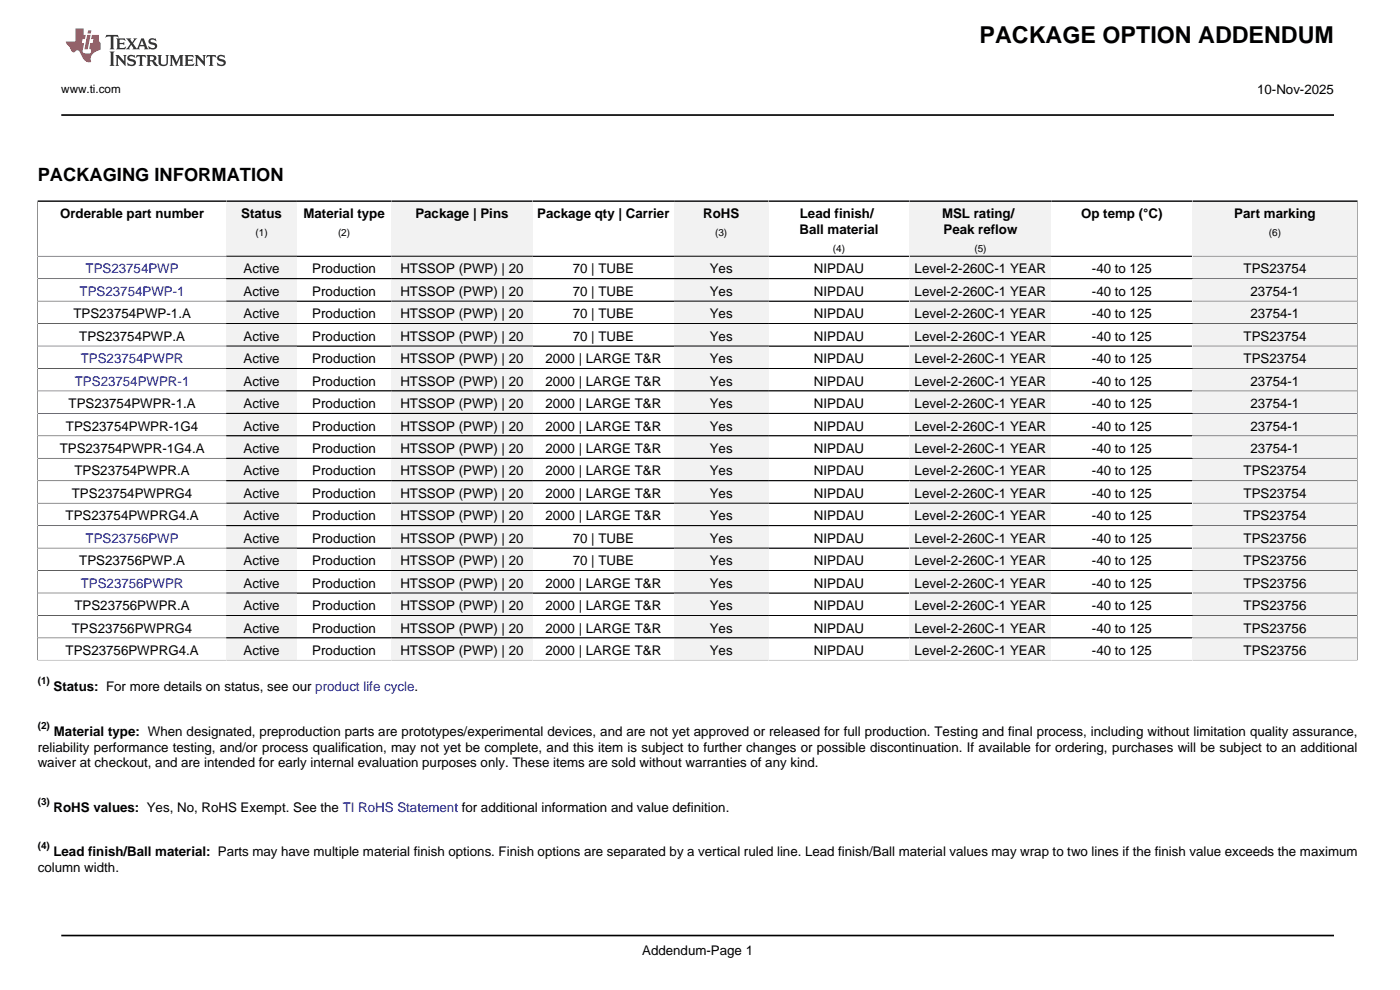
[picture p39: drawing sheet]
<svg xmlns="http://www.w3.org/2000/svg" width="297mm" height="210mm" viewBox="0 0 297 210" stroke-linecap="round" stroke-linejoin="round" font-family="sans-serif">
<defs><g id="words">
<text font-size="4.9" x="207.8" y="9.2">PACKAGE OPTION ADDENDUM</text>
<text font-size="3.9" x="8" y="38.3">PACKAGING INFORMATION</text>
<g font-size="2.8">
<text x="266.7" y="20">10-Nov-2025</text>
<text x="12.7" y="46.3">Orderable part number</text>
<text x="51.2" y="46.3">Status</text>
<text x="64.4" y="46.3">Material type</text>
<text x="88.1" y="46.3">Package | Pins</text>
<text x="114" y="46.3">Package qty | Carrier</text>
<text x="149.2" y="46.3">RoHS</text>
<text x="169.7" y="46.3">Lead finish/</text>
<text x="199.8" y="46.3">MSL rating/</text>
<text x="229.4" y="46.3">Op temp (°C)</text>
<text x="261.9" y="46.3">Part marking</text>
<text x="169.6" y="49.7">Ball material</text>
<text x="200.2" y="49.7">Peak reflow</text>
<text x="51.7" y="58">Active</text>
<text x="66.3" y="58">Production</text>
<text x="84.9" y="58">HTSSOP (PWP) | 20</text>
<text x="121.5" y="58">70 | TUBE</text>
<text x="150.6" y="58">Yes</text>
<text x="172.7" y="58">NIPDAU</text>
<text x="194" y="58">Level-2-260C-1 YEAR</text>
<text x="231.6" y="58">-40 to 125</text>
<text x="263.8" y="58">TPS23754</text>
<text x="51.7" y="62.7">Active</text>
<text x="66.3" y="62.7">Production</text>
<text x="84.9" y="62.7">HTSSOP (PWP) | 20</text>
<text x="121.5" y="62.7">70 | TUBE</text>
<text x="150.6" y="62.7">Yes</text>
<text x="172.7" y="62.7">NIPDAU</text>
<text x="194" y="62.7">Level-2-260C-1 YEAR</text>
<text x="231.6" y="62.7">-40 to 125</text>
<text x="265.3" y="62.7">23754-1</text>
<text x="15.6" y="67.5">TPS23754PWP-1.A</text>
<text x="51.7" y="67.5">Active</text>
<text x="66.3" y="67.5">Production</text>
<text x="84.9" y="67.5">HTSSOP (PWP) | 20</text>
<text x="121.5" y="67.5">70 | TUBE</text>
<text x="150.6" y="67.5">Yes</text>
<text x="172.7" y="67.5">NIPDAU</text>
<text x="194" y="67.5">Level-2-260C-1 YEAR</text>
<text x="231.6" y="67.5">-40 to 125</text>
<text x="265.3" y="67.5">23754-1</text>
<text x="16.8" y="72.3">TPS23754PWP.A</text>
<text x="51.7" y="72.3">Active</text>
<text x="51.7" y="77">Active</text>
<text x="66.3" y="72.3">Production</text>
<text x="66.3" y="77">Production</text>
<text x="84.9" y="72.3">HTSSOP (PWP) | 20</text>
<text x="84.9" y="77">HTSSOP (PWP) | 20</text>
<text x="115.7" y="77">2000 | LARGE T&amp;R</text>
<text x="121.5" y="72.3">70 | TUBE</text>
<text x="150.6" y="72.3">Yes</text>
<text x="150.6" y="77">Yes</text>
<text x="172.7" y="72.3">NIPDAU</text>
<text x="172.7" y="77">NIPDAU</text>
<text x="194" y="72.3">Level-2-260C-1 YEAR</text>
<text x="194" y="77">Level-2-260C-1 YEAR</text>
<text x="231.6" y="72.3">-40 to 125</text>
<text x="231.6" y="77">-40 to 125</text>
<text x="263.8" y="72.3">TPS23754</text>
<text x="263.8" y="77">TPS23754</text>
<text x="51.7" y="81.8">Active</text>
<text x="66.3" y="81.8">Production</text>
<text x="84.9" y="81.8">HTSSOP (PWP) | 20</text>
<text x="115.7" y="81.8">2000 | LARGE T&amp;R</text>
<text x="150.6" y="81.8">Yes</text>
<text x="172.7" y="81.8">NIPDAU</text>
<text x="194" y="81.8">Level-2-260C-1 YEAR</text>
<text x="231.6" y="81.8">-40 to 125</text>
<text x="265.3" y="81.8">23754-1</text>
<text x="14.5" y="86.6">TPS23754PWPR-1.A</text>
<text x="51.7" y="86.6">Active</text>
<text x="66.3" y="86.6">Production</text>
<text x="84.9" y="86.6">HTSSOP (PWP) | 20</text>
<text x="115.7" y="86.6">2000 | LARGE T&amp;R</text>
<text x="150.6" y="86.6">Yes</text>
<text x="172.7" y="86.6">NIPDAU</text>
<text x="194" y="86.6">Level-2-260C-1 YEAR</text>
<text x="231.6" y="86.6">-40 to 125</text>
<text x="265.3" y="86.6">23754-1</text>
<text x="14" y="91.3">TPS23754PWPR-1G4</text>
<text x="51.7" y="91.3">Active</text>
<text x="66.3" y="91.3">Production</text>
<text x="84.9" y="91.3">HTSSOP (PWP) | 20</text>
<text x="115.7" y="91.3">2000 | LARGE T&amp;R</text>
<text x="150.6" y="91.3">Yes</text>
<text x="172.7" y="91.3">NIPDAU</text>
<text x="194" y="91.3">Level-2-260C-1 YEAR</text>
<text x="231.6" y="91.3">-40 to 125</text>
<text x="265.3" y="91.3">23754-1</text>
<text x="12.7" y="96.1">TPS23754PWPR-1G4.A</text>
<text x="15.8" y="100.8">TPS23754PWPR.A</text>
<text x="51.7" y="96.1">Active</text>
<text x="51.7" y="100.8">Active</text>
<text x="66.3" y="96.1">Production</text>
<text x="66.3" y="100.8">Production</text>
<text x="84.9" y="96.1">HTSSOP (PWP) | 20</text>
<text x="84.9" y="100.8">HTSSOP (PWP) | 20</text>
<text x="115.7" y="96.1">2000 | LARGE T&amp;R</text>
<text x="115.7" y="100.8">2000 | LARGE T&amp;R</text>
<text x="150.6" y="96.1">Yes</text>
<text x="150.6" y="100.8">Yes</text>
<text x="172.7" y="96.1">NIPDAU</text>
<text x="172.7" y="100.8">NIPDAU</text>
<text x="194" y="96.1">Level-2-260C-1 YEAR</text>
<text x="194" y="100.8">Level-2-260C-1 YEAR</text>
<text x="231.6" y="96.1">-40 to 125</text>
<text x="231.6" y="100.8">-40 to 125</text>
<text x="263.8" y="100.8">TPS23754</text>
<text x="265.3" y="96.1">23754-1</text>
<text x="15.2" y="105.6">TPS23754PWPRG4</text>
<text x="51.7" y="105.6">Active</text>
<text x="66.3" y="105.6">Production</text>
<text x="84.9" y="105.6">HTSSOP (PWP) | 20</text>
<text x="115.7" y="105.6">2000 | LARGE T&amp;R</text>
<text x="150.6" y="105.6">Yes</text>
<text x="172.7" y="105.6">NIPDAU</text>
<text x="194" y="105.6">Level-2-260C-1 YEAR</text>
<text x="231.6" y="105.6">-40 to 125</text>
<text x="263.8" y="105.6">TPS23754</text>
<text x="13.9" y="110.4">TPS23754PWPRG4.A</text>
<text x="51.7" y="110.4">Active</text>
<text x="66.3" y="110.4">Production</text>
<text x="84.9" y="110.4">HTSSOP (PWP) | 20</text>
<text x="115.7" y="110.4">2000 | LARGE T&amp;R</text>
<text x="150.6" y="110.4">Yes</text>
<text x="172.7" y="110.4">NIPDAU</text>
<text x="194" y="110.4">Level-2-260C-1 YEAR</text>
<text x="231.6" y="110.4">-40 to 125</text>
<text x="263.8" y="110.4">TPS23754</text>
<text x="16.8" y="119.9">TPS23756PWP.A</text>
<text x="51.7" y="115.1">Active</text>
<text x="51.7" y="119.9">Active</text>
<text x="66.3" y="115.1">Production</text>
<text x="66.3" y="119.9">Production</text>
<text x="84.9" y="115.1">HTSSOP (PWP) | 20</text>
<text x="84.9" y="119.9">HTSSOP (PWP) | 20</text>
<text x="121.5" y="115.1">70 | TUBE</text>
<text x="121.5" y="119.9">70 | TUBE</text>
<text x="150.6" y="115.1">Yes</text>
<text x="150.6" y="119.9">Yes</text>
<text x="172.7" y="115.1">NIPDAU</text>
<text x="172.7" y="119.9">NIPDAU</text>
<text x="194" y="115.1">Level-2-260C-1 YEAR</text>
<text x="194" y="119.9">Level-2-260C-1 YEAR</text>
<text x="231.6" y="115.1">-40 to 125</text>
<text x="231.6" y="119.9">-40 to 125</text>
<text x="263.8" y="115.1">TPS23756</text>
<text x="263.8" y="119.9">TPS23756</text>
<text x="51.7" y="124.7">Active</text>
<text x="66.3" y="124.7">Production</text>
<text x="84.9" y="124.7">HTSSOP (PWP) | 20</text>
<text x="115.7" y="124.7">2000 | LARGE T&amp;R</text>
<text x="150.6" y="124.7">Yes</text>
<text x="172.7" y="124.7">NIPDAU</text>
<text x="194" y="124.7">Level-2-260C-1 YEAR</text>
<text x="231.6" y="124.7">-40 to 125</text>
<text x="263.8" y="124.7">TPS23756</text>
<text x="15.8" y="129.4">TPS23756PWPR.A</text>
<text x="51.7" y="129.4">Active</text>
<text x="66.3" y="129.4">Production</text>
<text x="84.9" y="129.4">HTSSOP (PWP) | 20</text>
<text x="115.7" y="129.4">2000 | LARGE T&amp;R</text>
<text x="150.6" y="129.4">Yes</text>
<text x="172.7" y="129.4">NIPDAU</text>
<text x="194" y="129.4">Level-2-260C-1 YEAR</text>
<text x="231.6" y="129.4">-40 to 125</text>
<text x="263.8" y="129.4">TPS23756</text>
<text x="15.2" y="134.2">TPS23756PWPRG4</text>
<text x="51.7" y="134.2">Active</text>
<text x="66.3" y="134.2">Production</text>
<text x="84.9" y="134.2">HTSSOP (PWP) | 20</text>
<text x="115.7" y="134.2">2000 | LARGE T&amp;R</text>
<text x="150.6" y="134.2">Yes</text>
<text x="172.7" y="134.2">NIPDAU</text>
<text x="194" y="134.2">Level-2-260C-1 YEAR</text>
<text x="231.6" y="134.2">-40 to 125</text>
<text x="263.8" y="134.2">TPS23756</text>
<text x="13.9" y="138.9">TPS23756PWPRG4.A</text>
<text x="51.7" y="138.9">Active</text>
<text x="66.3" y="138.9">Production</text>
<text x="84.9" y="138.9">HTSSOP (PWP) | 20</text>
<text x="115.7" y="138.9">2000 | LARGE T&amp;R</text>
<text x="150.6" y="138.9">Yes</text>
<text x="172.7" y="138.9">NIPDAU</text>
<text x="194" y="138.9">Level-2-260C-1 YEAR</text>
<text x="231.6" y="138.9">-40 to 125</text>
<text x="263.8" y="138.9">TPS23756</text>
<text x="11.4" y="146.6">Status: For more details on status, see our product life cycle.</text>
<text x="8" y="159.4">reliability performance testing, and/or process qualification, may not yet be complete, and this item is subject to further changes or possible discontinuation. If available for ordering, purchases will be subject to an additional</text>
<text x="11.4" y="156">Material type: When designated, preproduction parts are prototypes/experimental devices, and are not yet approved or released for full production. Testing and final process, including without limitation quality assurance,</text>
<text x="8" y="162.8">waiver at checkout, and are intended for early internal evaluation purposes only. These items are sold without warranties of any kind.</text>
<text x="11.4" y="172.2">RoHS values: Yes, No, RoHS Exempt. See the TI RoHS Statement for additional information and value definition.</text>
<text x="8" y="185.1">column width.</text>
<text x="11.3" y="181.7">Lead finish/Ball material: Parts may have multiple material finish options. Finish options are separated by a vertical ruled line. Lead finish/Ball material values may wrap to two lines if the finish value exceeds the maximum</text>
<text x="136.2" y="202.5">Addendum-Page 1</text>
</g>
<g font-size="2.8" fill="#00f">
<text x="18.1" y="58">TPS23754PWP</text>
<text x="16.9" y="62.7">TPS23754PWP-1</text>
<text x="17.1" y="77">TPS23754PWPR</text>
<text x="15.9" y="81.8">TPS23754PWPR-1</text>
<text x="18.1" y="115.1">TPS23756PWP</text>
<text x="17.1" y="124.7">TPS23756PWPR</text>
</g>
<text font-size="2.5" x="13" y="19.7">www.ti.com</text>
<g font-size="2.1">
<text x="54.2" y="50.1">(1)</text>
<text x="71.7" y="50.1">(2)</text>
<text x="151.7" y="50.1">(3)</text>
<text x="176.7" y="53.5">(4)</text>
<text x="206.7" y="53.5">(5)</text>
<text x="269.2" y="50.1">(6)</text>
<text x="8" y="145.1">(1)</text>
<text x="8" y="154.5">(2)</text>
<text x="8" y="170.8">(3)</text>
<text x="8" y="180.2">(4)</text>
</g>
</g></defs>
<path d="M22.6 7.4l-.2 .6 .6-.3 .5 .1v.1v2.2l-.2 .4h1l-.2-.4v-2.2v-.1l.5-.1 .5 .3-.1-.6zM24.6 8.1l.3 .4v1.6l-.3 .4h1.9l.2-.6a1.07 1.07 0 0 1-1.3 .1v-.6h.7l.3 .2v-.7l-.3 .2h-.7v-.5l.2-.2a.99 .99 0 0 1 1 .3l-.1-.6zM26.7 8.1l1 1.2-1 1.2h.9l-.2-.3 .4-.7 .5 .8-.2 .2h1.6l-.2-.3 .1-.4h1l.1 .4-.1 .3h.9l-.3-.4-.7-2h-.5l-1 2.2-.8-1.1 .9-1.1h-.8l.1 .2-.4 .7-.3-.7 .1-.2zM30.1 8.5l.4 1h-.8zM31.7 8.3a.66 .66 0 0 0-.2 .7 .66 .66 0 0 0 .6 .4l.6 .2 .1 .4-.7 .2-.6-.5 .1 .8 .2-.1a1.15 1.15 0 0 0 1.5-.6 1.16 1.16 0 0 0-1.3-.9l-.1-.2 .2-.3a1 1 0 0 1 1 .4l-.1-.7-.2 .1-.5-.1zM23.2 10.9l.3 .4v2.3l-.3 .4h1.1l-.2-.4v-2.3l.2-.4zM24.5 11.7l.2 .4v1.5l-.2 .4h.7l-.2-.4v-1.3l1.6 1.7v-1.9l.2-.4h-.7l.2 .2v1.1l-1.1-1.3zM27.2 11.8a.66 .66 0 0 0-.2 .7 .66 .66 0 0 0 .6 .5l.7 .1v.5l-.7 .1-.6-.5 .1 .8 .2-.1a1.16 1.16 0 0 0 1.6-.6 1.16 1.16 0 0 0-1.3-.9l-.2-.2 .2-.2a1 1 0 0 1 1 .3l-.1-.6-.2 .1-.5-.2zM29 11.7l-.1 .6 .4-.3 .4 .1v1.5l-.3 .4h1l-.3-.4v-1.5l.5-.1 .4 .3-.2-.6zM31.1 11.7l.2 .4v1.5l-.2 .4h.9l-.2-.2v-.8l.5 .1a1.03 1.03 0 0 0 1.3 .9l-1-1.1a.62 .62 0 0 0 .6-.5 .62 .62 0 0 0-.6-.7zM31.8 12h.1a.47 .47 0 0 1 .6 0 .47 .47 0 0 1 .1 .6l-.8 .2zM33.4 11.7l.2 .2a2.3 2.3 0 0 0 .4 2 1.03 1.03 0 0 0 1.6-.7l.1-1.3 .2-.2h-.8l.2 .4v1.1a.6 .6 0 0 1-.6 .5 .6 .6 0 0 1-.6-.5l.1-1.3 .2-.2zM36 11.7l.2 .4v1.5l-.2 .4h.7l-.2-.4v-1.4l.8 1.8 .9-1.8v1.4l-.2 .4h1l-.3-.4v-1.5l.3-.4h-.9l-.6 1.5-.7-1.5zM39.1 11.7l.3 .4v1.5l-.3 .4h1.9l.2-.6a1.07 1.07 0 0 1-1.3 .2v-.7l1 .2v-.7l-.3 .2h-.7v-.6h.8l.4 .2-.1-.5zM41.3 11.7l.2 .4v1.5l-.2 .4h.8l-.3-.4v-1.3l1.7 1.7v-1.9l.2-.4h-.7l.1 .2 .1 1.1-1.2-1.3zM43.9 11.7l-.1 .6 .4-.3 .4 .1v1.5l-.3 .4h1l-.3-.4v-1.5l.5-.1 .4 .3-.2-.6zM46.3 11.8a.66 .66 0 0 0-.2 .7 .66 .66 0 0 0 .6 .5l.6 .1 .1 .5-.7 .1-.6-.5 .1 .8 .1-.1a1.17 1.17 0 0 0 1.6-.6 1.21 1.21 0 0 0-1.3-.9l-.1-.2 .1-.2a.99 .99 0 0 1 1.1 .3l-.1-.6-.2 .1-.5-.2z" fill-rule="evenodd" fill="#373435"/>
<path d="M16 6v2.8h-2v.4l.9 .9a.93 .93 0 0 0 .9 .9 .6 .6 0 0 1 .6-.3 .6 .6 0 0 1 .5 .3l.4 .8a1.58 1.58 0 0 0 2.1 1.3 1.62 1.62 0 0 1 1-2.2l.9-.3v-1.5a1.56 1.56 0 0 1-.4-1.7h-1.4l-.2 .9h.5l-.1 .8h-.5l-.2 1.1v.2l.4 .1-.2 .8h-.6a.74 .74 0 0 1-1.1-.6l.3-1.6h-.4l.1-.8h.5l.2-.9h-.5v-1.4zM18.5 7.4l-.6 3.1h.7l.6-3.1zM18.7 6.4l-.1 .7h.7l.1-.7z" fill-rule="evenodd" fill="#ed3237"/>
<path d="M13 24.4h270M7.9 42.7h40.1" fill="none" stroke="#000" stroke-width=".35"/>
<path d="M8 42.5v11.9h40" fill="none" stroke="#000" stroke-width=".21"/>
<path d="M48 42.8h15v11.5h-15z" fill="#f2f2f2"/>
<path d="M48 42.7h35" fill="none" stroke="#000" stroke-width=".35"/>
<path d="M48 54.4h35" fill="none" stroke="#000" stroke-width=".21"/>
<path d="M83 42.8h30v11.5h-30z" fill="#f2f2f2"/>
<path d="M83 42.7h60" fill="none" stroke="#000" stroke-width=".35"/>
<path d="M83 54.4h60" fill="none" stroke="#000" stroke-width=".21"/>
<path d="M143 42.8h20v11.5h-20z" fill="#f2f2f2"/>
<path d="M143 42.7h50" fill="none" stroke="#000" stroke-width=".35"/>
<path d="M143 54.4h50" fill="none" stroke="#000" stroke-width=".21"/>
<path d="M193 42.8h30v11.5h-30z" fill="#f2f2f2"/>
<path d="M193 42.7h60" fill="none" stroke="#000" stroke-width=".35"/>
<path d="M193 54.4h60" fill="none" stroke="#000" stroke-width=".21"/>
<path d="M253 42.8h35v11.5h-35z" fill="#f2f2f2"/>
<path d="M253 42.7h35" fill="none" stroke="#000" stroke-width=".35"/>
<path d="M48 54.4h-40v4.7h40M288 42.5v11.9h-35" fill="none" stroke="#000" stroke-width=".21"/>
<path d="M48 54.4h15v4.6h-15z" fill="#f2f2f2"/>
<path d="M48 59.1h35M48 54.4h35" fill="none" stroke="#000" stroke-width=".21"/>
<path d="M83 54.4h30v4.6h-30z" fill="#f2f2f2"/>
<path d="M83 59.1h60M83 54.4h60" fill="none" stroke="#000" stroke-width=".21"/>
<path d="M143 54.4h20v4.6h-20z" fill="#f2f2f2"/>
<path d="M143 59.1h50M143 54.4h50" fill="none" stroke="#000" stroke-width=".21"/>
<path d="M193 54.4h30v4.6h-30z" fill="#f2f2f2"/>
<path d="M193 54.4h60M193 59.1h60" fill="none" stroke="#000" stroke-width=".21"/>
<path d="M253 54.4h35v4.6h-35z" fill="#f2f2f2"/>
<path d="M48 59.1h-40v4.8h40M253 54.4h35v4.7h-35" fill="none" stroke="#000" stroke-width=".21"/>
<path d="M48 59.2h15v4.6h-15z" fill="#f2f2f2"/>
<path d="M48 59.1h35M48 63.9h35" fill="none" stroke="#000" stroke-width=".21"/>
<path d="M83 59.2h30v4.6h-30z" fill="#f2f2f2"/>
<path d="M83 59.1h60M83 63.9h60" fill="none" stroke="#000" stroke-width=".21"/>
<path d="M143 59.2h20v4.6h-20z" fill="#f2f2f2"/>
<path d="M143 59.1h50M143 63.9h50" fill="none" stroke="#000" stroke-width=".21"/>
<path d="M193 59.2h30v4.6h-30z" fill="#f2f2f2"/>
<path d="M193 59.1h60M193 63.9h60" fill="none" stroke="#000" stroke-width=".21"/>
<path d="M253 59.2h35v4.6h-35z" fill="#f2f2f2"/>
<path d="M253 59.1h35v4.8h-35M48 63.9h-40v4.7h40" fill="none" stroke="#000" stroke-width=".21"/>
<path d="M48 64h15v4.6h-15z" fill="#f2f2f2"/>
<path d="M48 68.6h35M48 63.9h35" fill="none" stroke="#000" stroke-width=".21"/>
<path d="M83 64h30v4.6h-30z" fill="#f2f2f2"/>
<path d="M83 68.6h60M83 63.9h60" fill="none" stroke="#000" stroke-width=".21"/>
<path d="M143 64h20v4.6h-20z" fill="#f2f2f2"/>
<path d="M143 68.6h50M143 63.9h50" fill="none" stroke="#000" stroke-width=".21"/>
<path d="M193 64h30v4.6h-30z" fill="#f2f2f2"/>
<path d="M193 63.9h60M193 68.6h60" fill="none" stroke="#000" stroke-width=".21"/>
<path d="M253 64h35v4.6h-35z" fill="#f2f2f2"/>
<path d="M48 68.6h-40v4.8h40M253 63.9h35v4.7h-35" fill="none" stroke="#000" stroke-width=".21"/>
<path d="M48 68.7h15v4.6h-15z" fill="#f2f2f2"/>
<path d="M48 73.4h35M48 68.6h35" fill="none" stroke="#000" stroke-width=".21"/>
<path d="M83 68.7h30v4.6h-30z" fill="#f2f2f2"/>
<path d="M83 73.4h60M83 68.6h60" fill="none" stroke="#000" stroke-width=".21"/>
<path d="M143 68.7h20v4.6h-20z" fill="#f2f2f2"/>
<path d="M143 73.4h50M143 68.6h50" fill="none" stroke="#000" stroke-width=".21"/>
<path d="M193 68.7h30v4.6h-30z" fill="#f2f2f2"/>
<path d="M193 68.6h60M193 73.4h60" fill="none" stroke="#000" stroke-width=".21"/>
<path d="M253 68.7h35v4.6h-35z" fill="#f2f2f2"/>
<path d="M48 73.4h-40v4.8h40M253 68.6h35v4.8h-35" fill="none" stroke="#000" stroke-width=".21"/>
<path d="M48 73.5h15v4.6h-15z" fill="#f2f2f2"/>
<path d="M48 78.2h35M48 73.4h35" fill="none" stroke="#000" stroke-width=".21"/>
<path d="M83 73.5h30v4.6h-30z" fill="#f2f2f2"/>
<path d="M83 78.2h60M83 73.4h60" fill="none" stroke="#000" stroke-width=".21"/>
<path d="M143 73.5h20v4.6h-20z" fill="#f2f2f2"/>
<path d="M143 78.2h50M143 73.4h50" fill="none" stroke="#000" stroke-width=".21"/>
<path d="M193 73.5h30v4.6h-30z" fill="#f2f2f2"/>
<path d="M193 73.4h60M193 78.2h60" fill="none" stroke="#000" stroke-width=".21"/>
<path d="M253 73.5h35v4.6h-35z" fill="#f2f2f2"/>
<path d="M48 78.2h-40v4.7h40M253 73.4h35v4.8h-35" fill="none" stroke="#000" stroke-width=".21"/>
<path d="M48 78.3h15v4.5h-15z" fill="#f2f2f2"/>
<path d="M48 78.2h35M48 82.9h35" fill="none" stroke="#000" stroke-width=".21"/>
<path d="M83 78.3h30v4.5h-30z" fill="#f2f2f2"/>
<path d="M83 78.2h60M83 82.9h60" fill="none" stroke="#000" stroke-width=".21"/>
<path d="M143 78.3h20v4.5h-20z" fill="#f2f2f2"/>
<path d="M143 78.2h50M143 82.9h50" fill="none" stroke="#000" stroke-width=".21"/>
<path d="M193 78.3h30v4.5h-30z" fill="#f2f2f2"/>
<path d="M193 78.2h60M193 82.9h60" fill="none" stroke="#000" stroke-width=".21"/>
<path d="M253 78.3h35v4.5h-35z" fill="#f2f2f2"/>
<path d="M253 78.2h35v4.7h-35M48 82.9h-40v4.8h40" fill="none" stroke="#000" stroke-width=".21"/>
<path d="M48 83h15v4.6h-15z" fill="#f2f2f2"/>
<path d="M48 87.7h35M48 82.9h35" fill="none" stroke="#000" stroke-width=".21"/>
<path d="M83 83h30v4.6h-30z" fill="#f2f2f2"/>
<path d="M83 87.7h60M83 82.9h60" fill="none" stroke="#000" stroke-width=".21"/>
<path d="M143 83h20v4.6h-20z" fill="#f2f2f2"/>
<path d="M143 87.7h50M143 82.9h50" fill="none" stroke="#000" stroke-width=".21"/>
<path d="M193 83h30v4.6h-30z" fill="#f2f2f2"/>
<path d="M193 82.9h60M193 87.7h60" fill="none" stroke="#000" stroke-width=".21"/>
<path d="M253 83h35v4.6h-35z" fill="#f2f2f2"/>
<path d="M48 87.7h-40v4.8h40M253 82.9h35v4.8h-35" fill="none" stroke="#000" stroke-width=".21"/>
<path d="M48 87.8h15v4.6h-15z" fill="#f2f2f2"/>
<path d="M48 92.5h35M48 87.7h35" fill="none" stroke="#000" stroke-width=".21"/>
<path d="M83 87.8h30v4.6h-30z" fill="#f2f2f2"/>
<path d="M83 92.5h60M83 87.7h60" fill="none" stroke="#000" stroke-width=".21"/>
<path d="M143 87.8h20v4.6h-20z" fill="#f2f2f2"/>
<path d="M143 92.5h50M143 87.7h50" fill="none" stroke="#000" stroke-width=".21"/>
<path d="M193 87.8h30v4.6h-30z" fill="#f2f2f2"/>
<path d="M193 87.7h60M193 92.5h60" fill="none" stroke="#000" stroke-width=".21"/>
<path d="M253 87.8h35v4.6h-35z" fill="#f2f2f2"/>
<path d="M48 92.5h-40v4.7h40M253 87.7h35v4.8h-35" fill="none" stroke="#000" stroke-width=".21"/>
<path d="M48 92.5h15v4.6h-15z" fill="#f2f2f2"/>
<path d="M48 97.2h35M48 92.5h35" fill="none" stroke="#000" stroke-width=".21"/>
<path d="M83 92.5h30v4.6h-30z" fill="#f2f2f2"/>
<path d="M83 97.2h60M83 92.5h60" fill="none" stroke="#000" stroke-width=".21"/>
<path d="M143 92.5h20v4.6h-20z" fill="#f2f2f2"/>
<path d="M143 97.2h50M143 92.5h50" fill="none" stroke="#000" stroke-width=".21"/>
<path d="M193 92.5h30v4.6h-30z" fill="#f2f2f2"/>
<path d="M193 92.5h60M193 97.2h60" fill="none" stroke="#000" stroke-width=".21"/>
<path d="M253 92.5h35v4.6h-35z" fill="#f2f2f2"/>
<path d="M48 97.2h-40v4.8h40M253 92.5h35v4.7h-35" fill="none" stroke="#000" stroke-width=".21"/>
<path d="M48 97.3h15v4.6h-15z" fill="#f2f2f2"/>
<path d="M48 97.2h35M48 102h35" fill="none" stroke="#000" stroke-width=".21"/>
<path d="M83 97.3h30v4.6h-30z" fill="#f2f2f2"/>
<path d="M83 97.2h60M83 102h60" fill="none" stroke="#000" stroke-width=".21"/>
<path d="M143 97.3h20v4.6h-20z" fill="#f2f2f2"/>
<path d="M143 97.2h50M143 102h50" fill="none" stroke="#000" stroke-width=".21"/>
<path d="M193 97.3h30v4.6h-30z" fill="#f2f2f2"/>
<path d="M193 97.2h60M193 102h60" fill="none" stroke="#000" stroke-width=".21"/>
<path d="M253 97.3h35v4.6h-35z" fill="#f2f2f2"/>
<path d="M253 97.2h35v4.8h-35M48 102h-40v4.7h40" fill="none" stroke="#000" stroke-width=".21"/>
<path d="M48 102.1h15v4.6h-15z" fill="#f2f2f2"/>
<path d="M48 106.7h35M48 102h35" fill="none" stroke="#000" stroke-width=".21"/>
<path d="M83 102.1h30v4.6h-30z" fill="#f2f2f2"/>
<path d="M83 106.7h60M83 102h60" fill="none" stroke="#000" stroke-width=".21"/>
<path d="M143 102.1h20v4.6h-20z" fill="#f2f2f2"/>
<path d="M143 106.7h50M143 102h50" fill="none" stroke="#000" stroke-width=".21"/>
<path d="M193 102.1h30v4.6h-30z" fill="#f2f2f2"/>
<path d="M193 102h60M193 106.7h60" fill="none" stroke="#000" stroke-width=".21"/>
<path d="M253 102.1h35v4.6h-35z" fill="#f2f2f2"/>
<path d="M48 106.7h-40v4.8h40M253 102h35v4.7h-35" fill="none" stroke="#000" stroke-width=".21"/>
<path d="M48 106.8h15v4.6h-15z" fill="#f2f2f2"/>
<path d="M48 111.5h35M48 106.7h35" fill="none" stroke="#000" stroke-width=".21"/>
<path d="M83 106.8h30v4.6h-30z" fill="#f2f2f2"/>
<path d="M83 111.5h60M83 106.7h60" fill="none" stroke="#000" stroke-width=".21"/>
<path d="M143 106.8h20v4.6h-20z" fill="#f2f2f2"/>
<path d="M143 111.5h50M143 106.7h50" fill="none" stroke="#000" stroke-width=".21"/>
<path d="M193 106.8h30v4.6h-30z" fill="#f2f2f2"/>
<path d="M193 106.7h60M193 111.5h60" fill="none" stroke="#000" stroke-width=".21"/>
<path d="M253 106.8h35v4.6h-35z" fill="#f2f2f2"/>
<path d="M48 111.5h-40v4.8h40M253 106.7h35v4.8h-35" fill="none" stroke="#000" stroke-width=".21"/>
<path d="M48 111.6h15v4.6h-15z" fill="#f2f2f2"/>
<path d="M48 116.3h35M48 111.5h35" fill="none" stroke="#000" stroke-width=".21"/>
<path d="M83 111.6h30v4.6h-30z" fill="#f2f2f2"/>
<path d="M83 116.3h60M83 111.5h60" fill="none" stroke="#000" stroke-width=".21"/>
<path d="M143 111.6h20v4.6h-20z" fill="#f2f2f2"/>
<path d="M143 116.3h50M143 111.5h50" fill="none" stroke="#000" stroke-width=".21"/>
<path d="M193 111.6h30v4.6h-30z" fill="#f2f2f2"/>
<path d="M193 111.5h60M193 116.3h60" fill="none" stroke="#000" stroke-width=".21"/>
<path d="M253 111.6h35v4.6h-35z" fill="#f2f2f2"/>
<path d="M48 116.3h-40v4.7h40M253 111.5h35v4.8h-35" fill="none" stroke="#000" stroke-width=".21"/>
<path d="M48 116.4h15v4.5h-15z" fill="#f2f2f2"/>
<path d="M48 116.3h35M48 121h35" fill="none" stroke="#000" stroke-width=".21"/>
<path d="M83 116.4h30v4.5h-30z" fill="#f2f2f2"/>
<path d="M83 116.3h60M83 121h60" fill="none" stroke="#000" stroke-width=".21"/>
<path d="M143 116.4h20v4.5h-20z" fill="#f2f2f2"/>
<path d="M143 116.3h50M143 121h50" fill="none" stroke="#000" stroke-width=".21"/>
<path d="M193 116.4h30v4.5h-30z" fill="#f2f2f2"/>
<path d="M193 116.3h60M193 121h60" fill="none" stroke="#000" stroke-width=".21"/>
<path d="M253 116.4h35v4.5h-35z" fill="#f2f2f2"/>
<path d="M253 116.3h35v4.7h-35M48 121h-40v4.8h40" fill="none" stroke="#000" stroke-width=".21"/>
<path d="M48 121.1h15v4.6h-15z" fill="#f2f2f2"/>
<path d="M48 125.8h35M48 121h35" fill="none" stroke="#000" stroke-width=".21"/>
<path d="M83 121.1h30v4.6h-30z" fill="#f2f2f2"/>
<path d="M83 125.8h60M83 121h60" fill="none" stroke="#000" stroke-width=".21"/>
<path d="M143 121.1h20v4.6h-20z" fill="#f2f2f2"/>
<path d="M143 125.8h50M143 121h50" fill="none" stroke="#000" stroke-width=".21"/>
<path d="M193 121.1h30v4.6h-30z" fill="#f2f2f2"/>
<path d="M193 121h60M193 125.8h60" fill="none" stroke="#000" stroke-width=".21"/>
<path d="M253 121.1h35v4.6h-35z" fill="#f2f2f2"/>
<path d="M48 125.8h-40v4.8h40M253 121h35v4.8h-35" fill="none" stroke="#000" stroke-width=".21"/>
<path d="M48 125.9h15v4.6h-15z" fill="#f2f2f2"/>
<path d="M48 130.6h35M48 125.8h35" fill="none" stroke="#000" stroke-width=".21"/>
<path d="M83 125.9h30v4.6h-30z" fill="#f2f2f2"/>
<path d="M83 130.6h60M83 125.8h60" fill="none" stroke="#000" stroke-width=".21"/>
<path d="M143 125.9h20v4.6h-20z" fill="#f2f2f2"/>
<path d="M143 130.6h50M143 125.8h50" fill="none" stroke="#000" stroke-width=".21"/>
<path d="M193 125.9h30v4.6h-30z" fill="#f2f2f2"/>
<path d="M193 125.8h60M193 130.6h60" fill="none" stroke="#000" stroke-width=".21"/>
<path d="M253 125.9h35v4.6h-35z" fill="#f2f2f2"/>
<path d="M48 130.6h-40v4.7h40M253 125.8h35v4.8h-35" fill="none" stroke="#000" stroke-width=".21"/>
<path d="M48 130.6h15v4.6h-15z" fill="#f2f2f2"/>
<path d="M48 135.3h35M48 130.6h35" fill="none" stroke="#000" stroke-width=".21"/>
<path d="M83 130.6h30v4.6h-30z" fill="#f2f2f2"/>
<path d="M83 135.3h60M83 130.6h60" fill="none" stroke="#000" stroke-width=".21"/>
<path d="M143 130.6h20v4.6h-20z" fill="#f2f2f2"/>
<path d="M143 135.3h50M143 130.6h50" fill="none" stroke="#000" stroke-width=".21"/>
<path d="M193 130.6h30v4.6h-30z" fill="#f2f2f2"/>
<path d="M193 130.6h60M193 135.3h60" fill="none" stroke="#000" stroke-width=".21"/>
<path d="M253 130.6h35v4.6h-35z" fill="#f2f2f2"/>
<path d="M48 135.3h-40v4.8M253 130.6h35v4.7h-35M7.9 140h40.1" fill="none" stroke="#000" stroke-width=".21"/>
<path d="M48 135.4h15v4.6h-15z" fill="#f2f2f2"/>
<path d="M48 135.3h35M48 140h35" fill="none" stroke="#000" stroke-width=".21"/>
<path d="M83 135.4h30v4.6h-30z" fill="#f2f2f2"/>
<path d="M83 135.3h60M83 140h60" fill="none" stroke="#000" stroke-width=".21"/>
<path d="M143 135.4h20v4.6h-20z" fill="#f2f2f2"/>
<path d="M143 135.3h50M143 140h50" fill="none" stroke="#000" stroke-width=".21"/>
<path d="M193 135.4h30v4.6h-30z" fill="#f2f2f2"/>
<path d="M193 135.3h60M193 140h60" fill="none" stroke="#000" stroke-width=".21"/>
<path d="M253 135.4h35v4.6h-35z" fill="#f2f2f2"/>
<path d="M253 135.3h35v4.8M253 140h35" fill="none" stroke="#000" stroke-width=".21"/>
<path d="M13 198.4h270" fill="none" stroke="#000" stroke-width=".35"/>
<use href="#words"/>
</svg>
